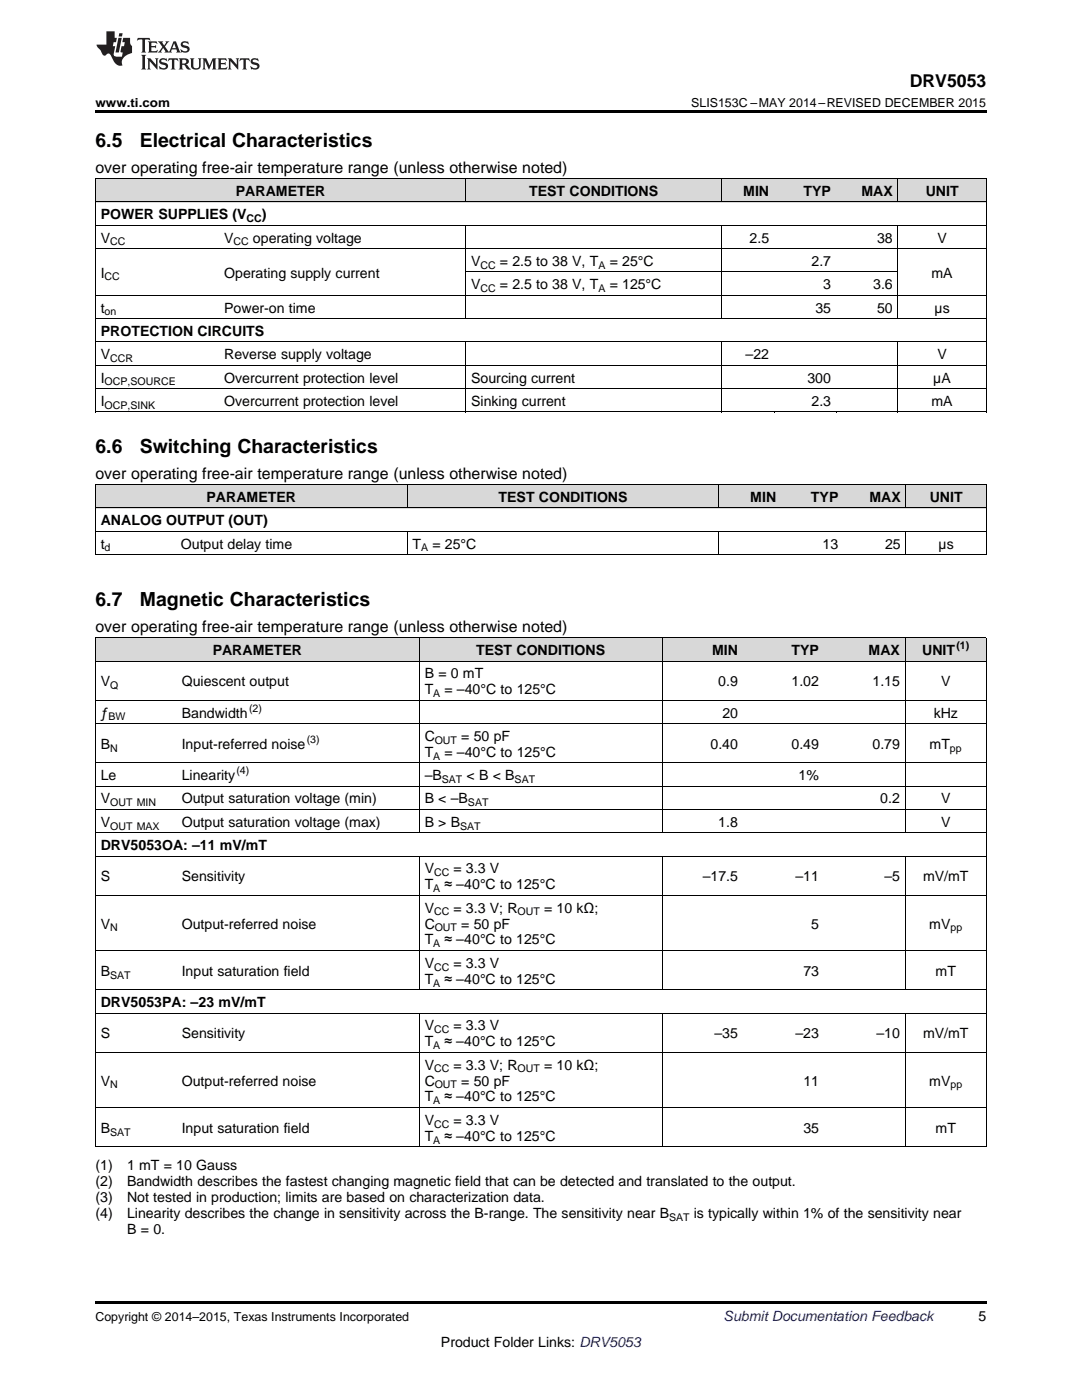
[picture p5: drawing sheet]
<svg xmlns="http://www.w3.org/2000/svg" width="216mm" height="279mm" viewBox="0 0 216 279" stroke-linecap="round" stroke-linejoin="round" font-family="sans-serif">
<defs><g id="words">
<g font-size="3.9">
<text x="19" y="29.3">6.5</text>
<text x="27.9" y="29.3">Electrical Characteristics</text>
<text x="19" y="90.3">6.6</text>
<text x="27.9" y="90.3">Switching Characteristics</text>
<text x="19" y="120.9">6.7</text>
<text x="27.9" y="120.9">Magnetic Characteristics</text>
</g>
<text font-size="3.5" x="181.5" y="17.3">DRV5053</text>
<g font-size="3.2">
<text x="19" y="34.4">over operating free-air temperature range (unless otherwise noted)</text>
<text x="19" y="95.5">over operating free-air temperature range (unless otherwise noted)</text>
<text x="19" y="126">over operating free-air temperature range (unless otherwise noted)</text>
</g>
<g font-size="2.8">
<text x="47.1" y="39.1">PARAMETER</text>
<text x="105.6" y="39.1">TEST CONDITIONS</text>
<text x="148.3" y="39.1">MIN</text>
<text x="160.3" y="39.1">TYP</text>
<text x="171.9" y="39.1">MAX</text>
<text x="184.7" y="39.1">UNIT</text>
<text x="20.1" y="43.7">POWER SUPPLIES (V</text>
<text x="52.3" y="43.7">)</text>
<text x="20.1" y="48.4">V</text>
<text x="44.7" y="48.4">V</text>
<text x="50.5" y="48.4">operating voltage</text>
<text x="94" y="53.1">V</text>
<text x="99.8" y="53.1">= 2.5 to 38 V, T</text>
<text x="121.7" y="53.1">= 25°C</text>
<text x="149.6" y="48.4">2.5</text>
<text x="161.9" y="53.1">2.7</text>
<text x="175" y="48.4">38</text>
<text x="187" y="48.4">V</text>
<text x="20.1" y="55.4">I</text>
<text x="44.7" y="55.4">Operating supply current</text>
<text x="94" y="57.7">V</text>
<text x="99.8" y="57.7">= 2.5 to 38 V, T</text>
<text x="121.7" y="57.7">= 125°C</text>
<text x="164.3" y="57.7">3</text>
<text x="174.2" y="57.7">3.6</text>
<text x="185.9" y="55.4">mA</text>
<text x="20.1" y="62.4">t</text>
<text x="44.7" y="62.4">Power-on time</text>
<text x="162.7" y="62.4">35</text>
<text x="175" y="62.4">50</text>
<text x="186.5" y="62.4">µs</text>
<text x="20.1" y="67">PROTECTION CIRCUITS</text>
<text x="20.1" y="71.7">V</text>
<text x="44.7" y="71.7">Reverse supply voltage</text>
<text x="148.8" y="71.7">–22</text>
<text x="187" y="71.7">V</text>
<text x="20.1" y="76.3">I</text>
<text x="44.7" y="76.3">Overcurrent protection level</text>
<text x="94" y="76.3">Sourcing current</text>
<text x="161.1" y="76.3">300</text>
<text x="186.2" y="76.3">µA</text>
<text x="20.1" y="81">I</text>
<text x="44.7" y="81">Overcurrent protection level</text>
<text x="94" y="81">Sinking current</text>
<text x="161.9" y="81">2.3</text>
<text x="185.9" y="81">mA</text>
<text x="41.2" y="100.2">PARAMETER</text>
<text x="99.5" y="100.2">TEST CONDITIONS</text>
<text x="149.7" y="100.2">MIN</text>
<text x="161.8" y="100.2">TYP</text>
<text x="173.5" y="100.2">MAX</text>
<text x="185.5" y="100.2">UNIT</text>
<text x="20.1" y="104.8">ANALOG OUTPUT (OUT)</text>
<text x="20.1" y="109.5">t</text>
<text x="36.1" y="109.5">Output delay time</text>
<text x="82.3" y="109.5">T</text>
<text x="86.3" y="109.5">= 25°C</text>
<text x="164.1" y="109.5">13</text>
<text x="176.6" y="109.5">25</text>
<text x="187.3" y="109.5">µs</text>
<text x="42.4" y="130.7">PARAMETER</text>
<text x="95" y="130.7">TEST CONDITIONS</text>
<text x="142.1" y="130.7">MIN</text>
<text x="157.9" y="130.7">TYP</text>
<text x="173.3" y="130.7">MAX</text>
<text x="184" y="130.7">UNIT</text>
<text x="20.1" y="136.9">V</text>
<text x="36.3" y="136.9">Quiescent output</text>
<text x="84.7" y="135.4">B = 0 mT</text>
<text x="143.3" y="136.9">0.9</text>
<text x="157.9" y="136.9">1.02</text>
<text x="174.1" y="136.9">1.15</text>
<text x="187.8" y="136.9">V</text>
<text x="20.1" y="143.2">ƒ</text>
<text x="36.3" y="143.2">Bandwidth</text>
<text x="84.7" y="138.5">T</text>
<text x="88.7" y="138.5">= –40°C to 125°C</text>
<text x="144.1" y="143.2">20</text>
<text x="186.3" y="143.2">kHz</text>
<text x="20.1" y="149.4">B</text>
<text x="36.3" y="149.4">Input-referred noise</text>
<text x="84.7" y="147.8">C</text>
<text x="92" y="147.8">= 50 pF</text>
<text x="141.8" y="149.4">0.40</text>
<text x="157.9" y="149.4">0.49</text>
<text x="174.1" y="149.4">0.79</text>
<text x="185.5" y="149.4">mT</text>
<text x="20.1" y="155.7">Le</text>
<text x="36.3" y="155.7">Linearity</text>
<text x="84.7" y="151">T</text>
<text x="84.7" y="155.7">–B</text>
<text x="88.7" y="151">= –40°C to 125°C</text>
<text x="93.1" y="155.7">&lt; B &lt; B</text>
<text x="159.3" y="155.7">1%</text>
<text x="20.1" y="160.3">V</text>
<text x="36.3" y="160.3">Output saturation voltage (min)</text>
<text x="84.7" y="160.3">B &lt; –B</text>
<text x="175.6" y="160.3">0.2</text>
<text x="187.8" y="160.3">V</text>
<text x="20.1" y="165">V</text>
<text x="36.3" y="165">Output saturation voltage (max)</text>
<text x="84.7" y="165">B &gt; B</text>
<text x="143.3" y="165">1.8</text>
<text x="187.8" y="165">V</text>
<text x="20.1" y="169.7">DRV5053OA: –11 mV/mT</text>
<text x="20.1" y="175.9">S</text>
<text x="36.3" y="175.9">Sensitivity</text>
<text x="84.7" y="174.3">V</text>
<text x="84.7" y="177.5">T</text>
<text x="88.7" y="177.5">≈ –40°C to 125°C</text>
<text x="90.5" y="174.3">= 3.3 V</text>
<text x="140.2" y="175.9">–17.5</text>
<text x="158.7" y="175.9">–11</text>
<text x="176.5" y="175.9">–5</text>
<text x="184.2" y="175.9">mV/mT</text>
<text x="20.1" y="185.3">V</text>
<text x="36.3" y="185.3">Output-referred noise</text>
<text x="84.7" y="182.1">V</text>
<text x="84.7" y="185.3">C</text>
<text x="90.5" y="182.1">= 3.3 V; R</text>
<text x="92" y="185.3">= 50 pF</text>
<text x="108.6" y="182.1">= 10 kΩ;</text>
<text x="161.9" y="185.3">5</text>
<text x="185.4" y="185.3">mV</text>
<text x="84.7" y="188.5">T</text>
<text x="88.7" y="188.5">≈ –40°C to 125°C</text>
<text x="20.1" y="194.7">B</text>
<text x="36.3" y="194.7">Input saturation field</text>
<text x="84.7" y="193.1">V</text>
<text x="84.7" y="196.3">T</text>
<text x="88.7" y="196.3">≈ –40°C to 125°C</text>
<text x="90.5" y="193.1">= 3.3 V</text>
<text x="160.3" y="194.7">73</text>
<text x="186.7" y="194.7">mT</text>
<text x="20.1" y="201">DRV5053PA: –23 mV/mT</text>
<text x="20.1" y="207.2">S</text>
<text x="36.3" y="207.2">Sensitivity</text>
<text x="84.7" y="205.6">V</text>
<text x="84.7" y="208.8">T</text>
<text x="88.7" y="208.8">≈ –40°C to 125°C</text>
<text x="90.5" y="205.6">= 3.3 V</text>
<text x="142.6" y="207.2">–35</text>
<text x="158.7" y="207.2">–23</text>
<text x="174.9" y="207.2">–10</text>
<text x="184.2" y="207.2">mV/mT</text>
<text x="84.7" y="213.5">V</text>
<text x="90.5" y="213.5">= 3.3 V; R</text>
<text x="108.6" y="213.5">= 10 kΩ;</text>
<text x="20.1" y="216.6">V</text>
<text x="36.3" y="216.6">Output-referred noise</text>
<text x="84.7" y="216.6">C</text>
<text x="84.7" y="219.8">T</text>
<text x="88.7" y="219.8">≈ –40°C to 125°C</text>
<text x="92" y="216.6">= 50 pF</text>
<text x="160.3" y="216.6">11</text>
<text x="185.4" y="216.6">mV</text>
<text x="20.1" y="226.1">B</text>
<text x="36.3" y="226.1">Input saturation field</text>
<text x="84.7" y="224.5">V</text>
<text x="84.7" y="227.6">T</text>
<text x="88.7" y="227.6">≈ –40°C to 125°C</text>
<text x="90.5" y="224.5">= 3.3 V</text>
<text x="160.3" y="226.1">35</text>
<text x="186.7" y="226.1">mT</text>
<text x="19" y="233.5">(1)</text>
<text x="25.4" y="233.5">1 mT = 10 Gauss</text>
<text x="19" y="236.7">(2)</text>
<text x="19" y="239.9">(3)</text>
<text x="25.4" y="236.7">Bandwidth describes the fastest changing magnetic field that can be detected and translated to the output.</text>
<text x="25.4" y="239.9">Not tested in production; limits are based on characterization data.</text>
<text x="19" y="243">(4)</text>
<text x="25.4" y="243">Linearity describes the change in sensitivity across the B-range. The sensitivity near B</text>
<text x="138.4" y="243">is typically within 1% of the sensitivity near</text>
<text x="25.4" y="246.2">B = 0.</text>
<text x="195.3" y="263.6">5</text>
<text x="88" y="268.9">Product Folder Links: DRV5053</text>
</g>
<text font-size="2.8" fill="#0000c8" x="144.4" y="263.6">Submit Documentation Feedback</text>
<g font-size="2.5">
<text x="19" y="21.4">www.ti.com</text>
<text x="137.9" y="21.4">SLIS153C –MAY 2014–REVISED DECEMBER 2015</text>
<text x="19" y="263.6">Copyright © 2014–2015, Texas Instruments Incorporated</text>
</g>
<g font-size="2.1">
<text x="49.2" y="44.3">CC</text>
<text x="22" y="49">CC</text>
<text x="46.6" y="49">CC</text>
<text x="95.9" y="53.6">CC</text>
<text x="119.4" y="53.6">A</text>
<text x="20.9" y="56">CC</text>
<text x="95.9" y="58.3">CC</text>
<text x="119.4" y="58.3">A</text>
<text x="20.9" y="62.9">on</text>
<text x="20.9" y="76.9">OCP,SOURCE</text>
<text x="22" y="72.2">CCR</text>
<text x="20.9" y="81.6">OCP,SINK</text>
<text x="20.9" y="110">d</text>
<text x="84" y="110">A</text>
<text x="190.8" y="129.6">(1)</text>
<text x="22" y="137.5">Q</text>
<text x="21.7" y="143.8">BW</text>
<text x="49.7" y="142.1">(2)</text>
<text x="86.4" y="139.1">A</text>
<text x="61.2" y="148.3">(3)</text>
<text x="86.7" y="148.4">OUT</text>
<text x="22" y="150">N</text>
<text x="47.2" y="154.6">(4)</text>
<text x="86.4" y="151.6">A</text>
<text x="189.5" y="150">pp</text>
<text x="22" y="160.9">OUT MIN</text>
<text x="88.2" y="156.2">SAT</text>
<text x="93.4" y="160.9">SAT</text>
<text x="102.7" y="156.2">SAT</text>
<text x="22" y="165.6">OUT MAX</text>
<text x="91.8" y="165.6">SAT</text>
<text x="86.4" y="178">A</text>
<text x="86.6" y="174.9">CC</text>
<text x="22" y="185.9">N</text>
<text x="86.6" y="182.7">CC</text>
<text x="86.7" y="185.9">OUT</text>
<text x="103.3" y="182.7">OUT</text>
<text x="189.7" y="185.9">pp</text>
<text x="86.4" y="189.1">A</text>
<text x="22" y="195.3">SAT</text>
<text x="86.4" y="196.9">A</text>
<text x="86.6" y="193.7">CC</text>
<text x="86.4" y="209.4">A</text>
<text x="86.6" y="206.2">CC</text>
<text x="86.6" y="214">CC</text>
<text x="103.3" y="214">OUT</text>
<text x="22" y="217.2">N</text>
<text x="86.4" y="220.4">A</text>
<text x="86.7" y="217.2">OUT</text>
<text x="189.7" y="217.2">pp</text>
<text x="22" y="226.6">SAT</text>
<text x="86.6" y="225">CC</text>
<text x="86.4" y="228.2">A</text>
<text x="133.5" y="243.6">SAT</text>
</g>
</g></defs>
<g fill="#d8d8d8">
<path d="M19 127.3h16.2v4.7h-16.2z"/>
<path d="M35.2 127.3h48.5v4.7h-48.5z"/>
<path d="M83.7 127.3h48.5v4.7h-48.5z"/>
<path d="M132.2 127.3h16.1v4.7h-16.1z"/>
<path d="M148.3 127.3h16.2v4.7h-16.2z"/>
<path d="M164.5 127.3h16.2v4.7h-16.2z"/>
<path d="M180.7 127.3h16.1v4.7h-16.1z"/>
<path d="M19 96.8h16v4.6h-16z"/>
<path d="M35 96.8h46.3v4.6h-46.3z"/>
<path d="M81.3 96.8h62.2v4.6h-62.2z"/>
<path d="M143.5 96.8h12.4v4.6h-12.4z"/>
<path d="M155.9 96.8h12.5v4.6h-12.5z"/>
<path d="M168.4 96.8h12.4v4.6h-12.4z"/>
<path d="M180.8 96.8h16v4.6h-16z"/>
<path d="M19 35.7h24.7v4.7h-24.7z"/>
<path d="M43.7 35.7h49.3v4.7h-49.3z"/>
<path d="M93 35.7h51v4.7h-51z"/>
<path d="M144 35.7h10.6v4.7h-10.6z"/>
<path d="M154.6 35.7h12.3v4.7h-12.3z"/>
<path d="M166.9 35.7h12.3v4.7h-12.3z"/>
<path d="M179.2 35.7h17.6v4.7h-17.6z"/>
</g>
<g fill="#000">
<path d="M19 22h177.8v.5h-177.8zM19 82.2l.2 .1zM92.9 82.2l.1 .1zM143.9 82.2l.1 .1zM154.5 82.2l.1 .1zM166.8 82.2l.1 .1zM179.1 82.2l.1 .1zM196.7 82.2l.1 .1zM19 110.7h.2zM81.2 110.7h.1zM143.4 110.7h.1zM155.8 110.7h.1z"/>
<path d="M168.3 110.7h.1zM180.7 110.7h.1zM196.7 110.7h.1zM19 259.7h177.8v.5h-177.8z"/>
</g>
<g fill="none" stroke="#000" stroke-width=".2">
<path d="M19 35.6h177.8M19.1 35.7v46.6M92.9 35.7v4.7M144 35.7v4.7M179.2 35.7v4.7M196.8 35.7v46.6M19 58.9h177.8M19 49.6h177.8M19 45h177.8M19 40.3h177.8M92.9 45v18.6M93 54.3h86.2"/>
<path d="M144 45v18.6M179.2 45v18.6M19 77.6h177.8M19 72.9h177.8M19 68.2h177.8M19 63.6h177.8M92.9 68.3v14M144 68.3v14M179.2 68.3v14M19 96.7h177.8v14M19 82.2h177.8M19.1 96.7v14"/>
<path d="M81.2 96.7v4.7M143.5 96.7v4.7M180.8 96.7v4.7M19 110.7h177.8M19 106h177.8M19 101.4h177.8M81.2 106v4.7M143.5 106v4.7M180.8 106v4.7M19 139.8h177.8M19 131.9h177.8M19 127.3h177.8"/>
<path d="M19.1 127.3v101.6M83.6 127.3v39M132.1 127.3v39M180.6 127.3v39M196.8 127.3v101.6M19 156.9h177.8M19 152.2h177.8M19 144.4h177.8M19 178.7h177.8M19 170.9h177.8M19 166.2h177.8M19 161.6h177.8"/>
<path d="M83.6 170.9v26.7M132.1 170.9v26.7M180.6 170.9v26.7M19 197.5h177.8M19 189.7h177.8M19 210h177.8M19 202.2h177.8M83.6 202.2v26.7M132.1 202.2v26.7M180.6 202.2v26.7M19 228.9h177.8M19 221h177.8"/>
</g>
<g fill="#231f20">
<path d="M27.5 7.6l-.1 .5 .4-.2h.6v.1v2.1l-.2 .4h1l-.3-.4v-2.1l.1-.1h.5l.5 .2-.2-.5zM29.5 8.3l.2 .3v1.5l-.2 .4h1.8l.2-.6a1.04 1.04 0 0 1-1.3 .2v-.7h.6l.3 .2v-.6l-.3 .2h-.6v-.6l.8-.1 .4 .3-.2-.5zM31.5 8.3l.9 1.1-.9 1.1h.8l-.2-.2 .5-.7 .4 .7-.2 .2h1.5l-.1-.2 .1-.4h.9l.1 .4-.2 .2h1l-.3-.3-.7-1.9h-.5l-.9 2-.8-1 .9-1h-.8l.1 .3-.3 .5-.4-.6 .2-.2zM34.7 8.6l.4 1h-.7zM36.3 8.4a.63 .63 0 0 0-.2 .7 .63 .63 0 0 0 .6 .4l.6 .2 .1 .2a.75 .75 0 0 1-.7 .4 .75 .75 0 0 1-.6-.5l.1 .7 .1-.1a1.11 1.11 0 0 0 1.5-.6 1.13 1.13 0 0 0-1.2-.8l-.1-.4a1.04 1.04 0 0 1 1.2 .2l-.2-.5-.1 .1-.5-.2zM28.2 10.9l.2 .4v2.2l-.2 .4h1l-.3-.4v-2.2l.3-.4zM29.3 11.6l.3 .4v1.5l-.3 .4h.8l-.2-.4v-1.3l1.5 1.7v-1.9l.2-.4h-.7l.2 .4v.9l-1.1-1.3zM32 11.8a.62 .62 0 0 0-.2 .7 .62 .62 0 0 0 .6 .4l.6 .1 .1 .3a.76 .76 0 0 1-.7 .3 .76 .76 0 0 1-.6-.4l.1 .7 .1-.1a1.11 1.11 0 0 0 1.5-.6 1.13 1.13 0 0 0-1.2-.8l-.1-.4a1.04 1.04 0 0 1 1.2 .2l-.2-.6-.1 .1-.5-.1zM33.7 11.6l-.2 .6a.61 .61 0 0 1 .8-.3v1.6l-.2 .4h.9l-.2-.4v-1.6a.63 .63 0 0 1 .8 .3l-.2-.6zM35.6 11.6l.3 .4v1.5l-.3 .4h1l-.2-.2v-.8l.5 .2a.76 .76 0 0 0 1.2 .7l-1-1a.58 .58 0 0 0 .6-.5 .58 .58 0 0 0-.5-.6zM36.4 11.9h.1a.45 .45 0 0 1 .5 .1 .45 .45 0 0 1 .1 .5l-.7 .2zM37.9 11.6l.2 .2a2.17 2.17 0 0 0 .3 1.9 .99 .99 0 0 0 1.6-.6v-1.1l.2-.4h-.7l.2 .2a1.92 1.92 0 0 1-.2 1.8 .6 .6 0 0 1-.9-.5v-1.1l.2-.4zM40.4 11.6l.2 .4v1.5l-.2 .4h.7l-.2-.4v-1.4l.8 1.8 .8-1.8v1.4l-.2 .4h.9l-.2-.4v-1.5l.2-.4h-.8l-.6 1.5-.6-1.5zM43.4 11.6l.2 .4v1.5l-.2 .4h1.8l.2-.6a1.04 1.04 0 0 1-1.3 .1v-.6h.5l.4 .2v-.6l-.4 .2h-.5v-.7h.8l.3 .3-.1-.6zM45.5 11.6l.2 .4v1.5l-.2 .4h.7l-.2-.4v-1.3l1.5 1.7v-1.9l.2-.4h-.7l.2 .4v.9l-1.1-1.3zM47.9 11.6l-.1 .6a.61 .61 0 0 1 .8-.3v1.6l-.3 .4h1l-.3-.4 .1-1.6a.63 .63 0 0 1 .7 .3l-.1-.6zM50.2 11.8a.62 .62 0 0 0-.2 .7 .62 .62 0 0 0 .6 .4l.6 .1 .2 .3a.76 .76 0 0 1-.8 .3 .76 .76 0 0 1-.6-.4l.1 .7 .2-.1a1.11 1.11 0 0 0 1.5-.6 1.13 1.13 0 0 0-1.3-.8l-.1-.4a1.04 1.04 0 0 1 1.2 .2l-.1-.6-.2 .1-.5-.1z"/>
<path d="M21.2 6.3v2.6h-1.9l.1 .4 .7 .9a.91 .91 0 0 0 1 .8 .56 .56 0 0 1 .5-.3 .56 .56 0 0 1 .5 .3l.4 .8a1.53 1.53 0 0 0 1.9 1.2 1.54 1.54 0 0 1 1-2.1l.9-.3v-1.4a1.52 1.52 0 0 1-.3-1.6h-1.4l-.2 .8h.5l-.2 .8h-.4l-.2 1v.2l.4 .1-.2 .8a1.93 1.93 0 0 1-1.6-.3l.3-1.8h-.5l.2-.8h.4l.2-.8h-.4v-1.3zM23.6 7.6l-.6 2.9h.7l.6-2.9zM23.8 6.6l-.1 .7h.6l.2-.7z"/>
</g>
<use href="#words"/>
</svg>
